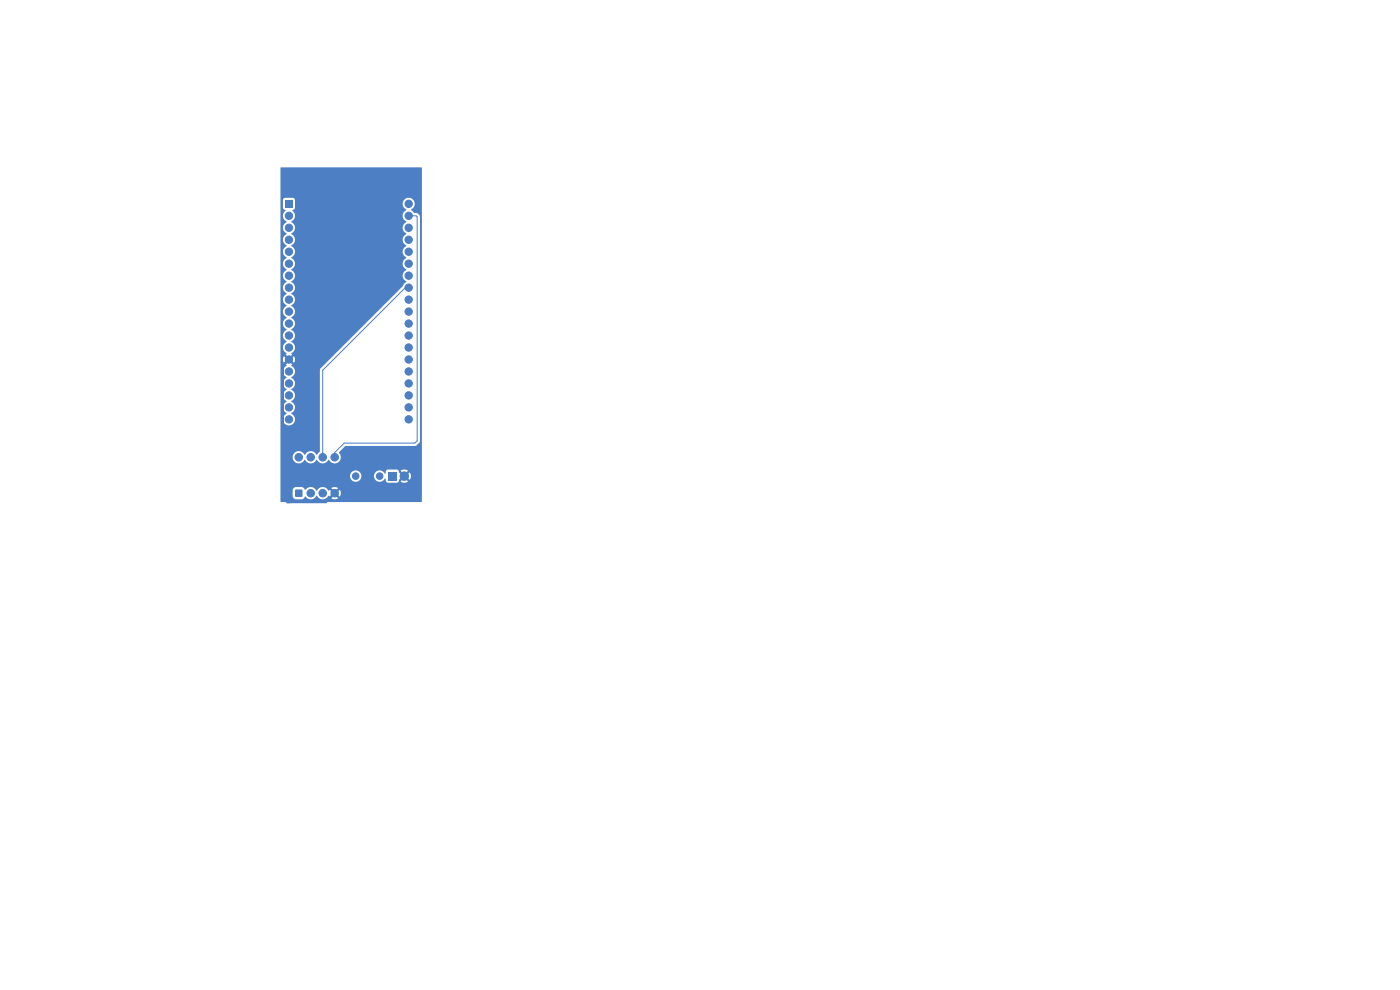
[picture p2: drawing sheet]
<svg xmlns="http://www.w3.org/2000/svg" width="297mm" height="210mm" viewBox="0 0 297 210" stroke-linecap="round" stroke-linejoin="round" font-family="sans-serif">
<path d="M60.5 42.5h1.6v1.5h-1.6z" fill="#4d7fc4"/>
<g fill="#4d7fc4" stroke="#4d7fc4" stroke-width=".21">
<circle cx="61.3" cy="45.8" r=".78"/>
<circle cx="61.3" cy="89" r=".78"/>
<circle cx="61.3" cy="48.3" r=".78"/>
<circle cx="61.3" cy="50.9" r=".78"/>
<circle cx="61.3" cy="53.4" r=".78"/>
<circle cx="61.3" cy="55.9" r=".78"/>
<circle cx="61.3" cy="58.5" r=".78"/>
<circle cx="61.3" cy="61" r=".78"/>
<circle cx="61.3" cy="63.6" r=".78"/>
<circle cx="61.3" cy="66.1" r=".78"/>
<circle cx="61.3" cy="68.6" r=".78"/>
<circle cx="61.3" cy="71.2" r=".78"/>
<circle cx="61.3" cy="73.7" r=".78"/>
<circle cx="61.3" cy="76.3" r=".78"/>
<circle cx="61.3" cy="78.8" r=".78"/>
<circle cx="61.3" cy="81.3" r=".78"/>
<circle cx="61.3" cy="83.9" r=".78"/>
<circle cx="61.3" cy="86.4" r=".78"/>
<circle cx="86.7" cy="43.2" r=".78"/>
<circle cx="86.7" cy="45.8" r=".78"/>
<circle cx="86.7" cy="48.3" r=".78"/>
<circle cx="86.7" cy="50.9" r=".78"/>
<circle cx="86.7" cy="53.4" r=".78"/>
<circle cx="86.7" cy="55.9" r=".78"/>
<circle cx="86.7" cy="58.5" r=".78"/>
<circle cx="86.7" cy="61" r=".78"/>
<circle cx="86.7" cy="63.6" r=".78"/>
<circle cx="86.7" cy="66.1" r=".78"/>
<circle cx="86.7" cy="68.6" r=".78"/>
<circle cx="86.7" cy="71.2" r=".78"/>
<circle cx="86.7" cy="73.7" r=".78"/>
<circle cx="86.7" cy="76.3" r=".78"/>
<circle cx="86.7" cy="78.8" r=".78"/>
<circle cx="86.7" cy="81.3" r=".78"/>
<circle cx="86.7" cy="83.9" r=".78"/>
<circle cx="86.7" cy="86.4" r=".78"/>
<circle cx="86.7" cy="89" r=".78"/>
<circle cx="85.8" cy="101" r=".9"/>
</g>
<path d="M82.3 100.1h1.8v1.8h-1.8z" fill="#4d7fc4"/>
<g fill="#4d7fc4" stroke="#4d7fc4" stroke-width=".21">
<circle cx="80.5" cy="101" r=".7"/>
<circle cx="75.5" cy="101" r=".7"/>
<circle cx="63.4" cy="97" r=".8"/>
<circle cx="65.9" cy="97" r=".8"/>
<circle cx="68.5" cy="97" r=".8"/>
<circle cx="71" cy="97" r=".8"/>
<circle cx="71" cy="104.6" r=".8"/>
<circle cx="68.5" cy="104.6" r=".8"/>
<circle cx="65.9" cy="104.6" r=".8"/>
</g>
<path d="M62.7 103.9h1.4v1.4h-1.4z" fill="#4d7fc4"/>
<path d="M87.2 46.3l-.5-.5h1.6l.2 .2v47.5l-.5 .5h-15l-2 2v1M87.2 61.5l-.5-.5h-.7l-17.5 17.5v18.5" fill="none" stroke="#4d7fc4" stroke-width=".21"/>
<path d="M61.3 76.3l-1.3 1.2v28l1 1h8.1l1.9-1.9" fill="none" stroke="#4d7fc4" stroke-width=".5"/>
<path d="M59.5 35.6l29.9-.1 .1 .1v70.8l-29.9 .1-.1-.1v-2.4h2.6v1.3l.3 .5 .3 .1h1.4l.6-.6a1.44 1.44 0 0 0 2.5-.2 1.43 1.43 0 0 0 1.3 .8 1.43 1.43 0 0 0 1.2-.8l.2 .2 .7-.6 .4 .3-.7 .7a1.29 1.29 0 0 0 1.4 0l-.7-.7 .4-.3 .7 .6a1.29 1.29 0 0 0 0-1.4l-.7 .7-.4-.4 .7-.7a1.29 1.29 0 0 0-1.4 0l.7 .7-.4 .4-.7-.7-.2 .2a1.37 1.37 0 0 0-1.3-.8 1.37 1.37 0 0 0-1.2 .8 1.44 1.44 0 0 0-2.5-.2l-.6-.6h-1.3l-.4 .2-.3 .5h-2.6v-3.1h14.8a1.2 1.2 0 0 0 1.2 1.3 1.2 1.2 0 0 0 1.2-1.3h2.6v.2a1.25 1.25 0 0 0 1.1 1.1 1.25 1.25 0 0 0 1.3-.7l.2 .6 .3 .3h2a.59 .59 0 0 0 .5-.7l.6-.6 .4 .3-.7 .8a1.39 1.39 0 0 0 1.6 0l-.7-.8 .3-.3 .8 .6a1.39 1.39 0 0 0-.1-1.5l-.7 .7-.3-.3 .6-.8a1.39 1.39 0 0 0-1.5 0l.7 .8-.4 .3-.7-.7a.51 .51 0 0 0-.4-.6h-2l-.3 .3-.1 .6a1.33 1.33 0 0 0-2.3-.1l-.2 .5h-2.6a1.2 1.2 0 0 0-1.2-1.1 1.2 1.2 0 0 0-1.2 1.1h-14.8v-4h2.6v.2a1.35 1.35 0 0 0 1.1 1.2 1.35 1.35 0 0 0 1.5-.8 1.43 1.43 0 0 0 2.5 0 1.43 1.43 0 0 0 2.5 0 1.36 1.36 0 0 0 2.1 .6 1.36 1.36 0 0 0 .1-2.1l1.4-1.4h14.8l1-.9v-47.8l-.2-.4a.95 .95 0 0 0-1.1-.3l-.6-.8a1.29 1.29 0 0 0 .5-1.9 1.29 1.29 0 0 0-2 0 1.29 1.29 0 0 0 .5 1.9v.2a1.36 1.36 0 0 0-.8 1.2 1.36 1.36 0 0 0 .8 1.3 1.4 1.4 0 0 0-.8 1.2 1.4 1.4 0 0 0 .8 1.3 1.4 1.4 0 0 0-.8 1.3 1.4 1.4 0 0 0 .8 1.2 1.4 1.4 0 0 0-.8 1.3 1.4 1.4 0 0 0 .8 1.3 1.4 1.4 0 0 0-.8 1.2 1.4 1.4 0 0 0 .8 1.3 1.4 1.4 0 0 0-.8 1.3 1.4 1.4 0 0 0 .8 1.3l-.5 .4-.3 .5-17.5 17.6v17.5l-.7 .7a1.42 1.42 0 0 0-1.3-.8 1.42 1.42 0 0 0-1.3 .8 1.35 1.35 0 0 0-1.4-.8 1.35 1.35 0 0 0-1.1 1.2h-2.6v-54.5h.5v1.7l.6 .6a1.39 1.39 0 0 0 .2 2.4 1.4 1.4 0 0 0-.8 1.2 1.4 1.4 0 0 0 .8 1.3 1.4 1.4 0 0 0-.8 1.3 1.4 1.4 0 0 0 .8 1.2 1.4 1.4 0 0 0-.8 1.3 1.4 1.4 0 0 0 .8 1.3 1.4 1.4 0 0 0-.8 1.2 1.4 1.4 0 0 0 .8 1.3 1.4 1.4 0 0 0-.8 1.3 1.4 1.4 0 0 0 .8 1.3 1.4 1.4 0 0 0-.8 1.2 1.4 1.4 0 0 0 .8 1.3 1.4 1.4 0 0 0-.8 1.3 1.4 1.4 0 0 0 .8 1.2 1.4 1.4 0 0 0-.8 1.3 1.4 1.4 0 0 0 .8 1.3 1.4 1.4 0 0 0-.8 1.2 1.4 1.4 0 0 0 .8 1.3 1.4 1.4 0 0 0-.8 1.3 1.4 1.4 0 0 0 .8 1.3 1.4 1.4 0 0 0-.8 1.2 1.4 1.4 0 0 0 .8 1.3l-.2 .2 .6 .6-.4 .3-.6-.5a1.27 1.27 0 0 0 0 1.4l.6-.6 .4 .4-.6 .5 .2 .3a1.36 1.36 0 0 0-.8 1.2 1.36 1.36 0 0 0 .8 1.3 1.4 1.4 0 0 0-.8 1.2 1.4 1.4 0 0 0 .8 1.3 1.4 1.4 0 0 0-.8 1.3 1.4 1.4 0 0 0 .8 1.3 1.4 1.4 0 0 0-.8 1.2 1.4 1.4 0 0 0 .8 1.3 1.32 1.32 0 0 0-.5 2 1.32 1.32 0 0 0 2.1 0 1.32 1.32 0 0 0-.6-2 1.4 1.4 0 0 0 .8-1.3 1.4 1.4 0 0 0-.8-1.3 1.4 1.4 0 0 0 .8-1.2 1.4 1.4 0 0 0-.8-1.3 1.4 1.4 0 0 0 .8-1.3 1.4 1.4 0 0 0-.8-1.2 1.4 1.4 0 0 0 .8-1.3 1.4 1.4 0 0 0-.8-1.3l.2-.2-.6-.5 .4-.4 .6 .5a1.27 1.27 0 0 0 0-1.4l-.6 .6-.4-.3 .6-.6-.2-.3a1.36 1.36 0 0 0 .8-1.2 1.36 1.36 0 0 0-.8-1.3 1.4 1.4 0 0 0 .8-1.2 1.4 1.4 0 0 0-.8-1.3 1.4 1.4 0 0 0 .8-1.3 1.4 1.4 0 0 0-.8-1.2 1.4 1.4 0 0 0 .8-1.3 1.4 1.4 0 0 0-.8-1.3 1.4 1.4 0 0 0 .8-1.2 1.4 1.4 0 0 0-.8-1.3 1.4 1.4 0 0 0 .8-1.3 1.4 1.4 0 0 0-.8-1.3 1.4 1.4 0 0 0 .8-1.2 1.4 1.4 0 0 0-.8-1.3 1.4 1.4 0 0 0 .8-1.3 1.4 1.4 0 0 0-.8-1.2 1.4 1.4 0 0 0 .8-1.3 1.4 1.4 0 0 0-.8-1.3 1.4 1.4 0 0 0 .8-1.2 1.4 1.4 0 0 0-.8-1.3 1.4 1.4 0 0 0 .8-1.3 1.4 1.4 0 0 0-.8-1.3 1.42 1.42 0 0 0 .2-2.4l.6-.5v-1.7l-.2-.3-.3-.1h-1.6l-.3 .1-.2 .3h-.5z" fill="#4d7fc4"/>
</svg>
